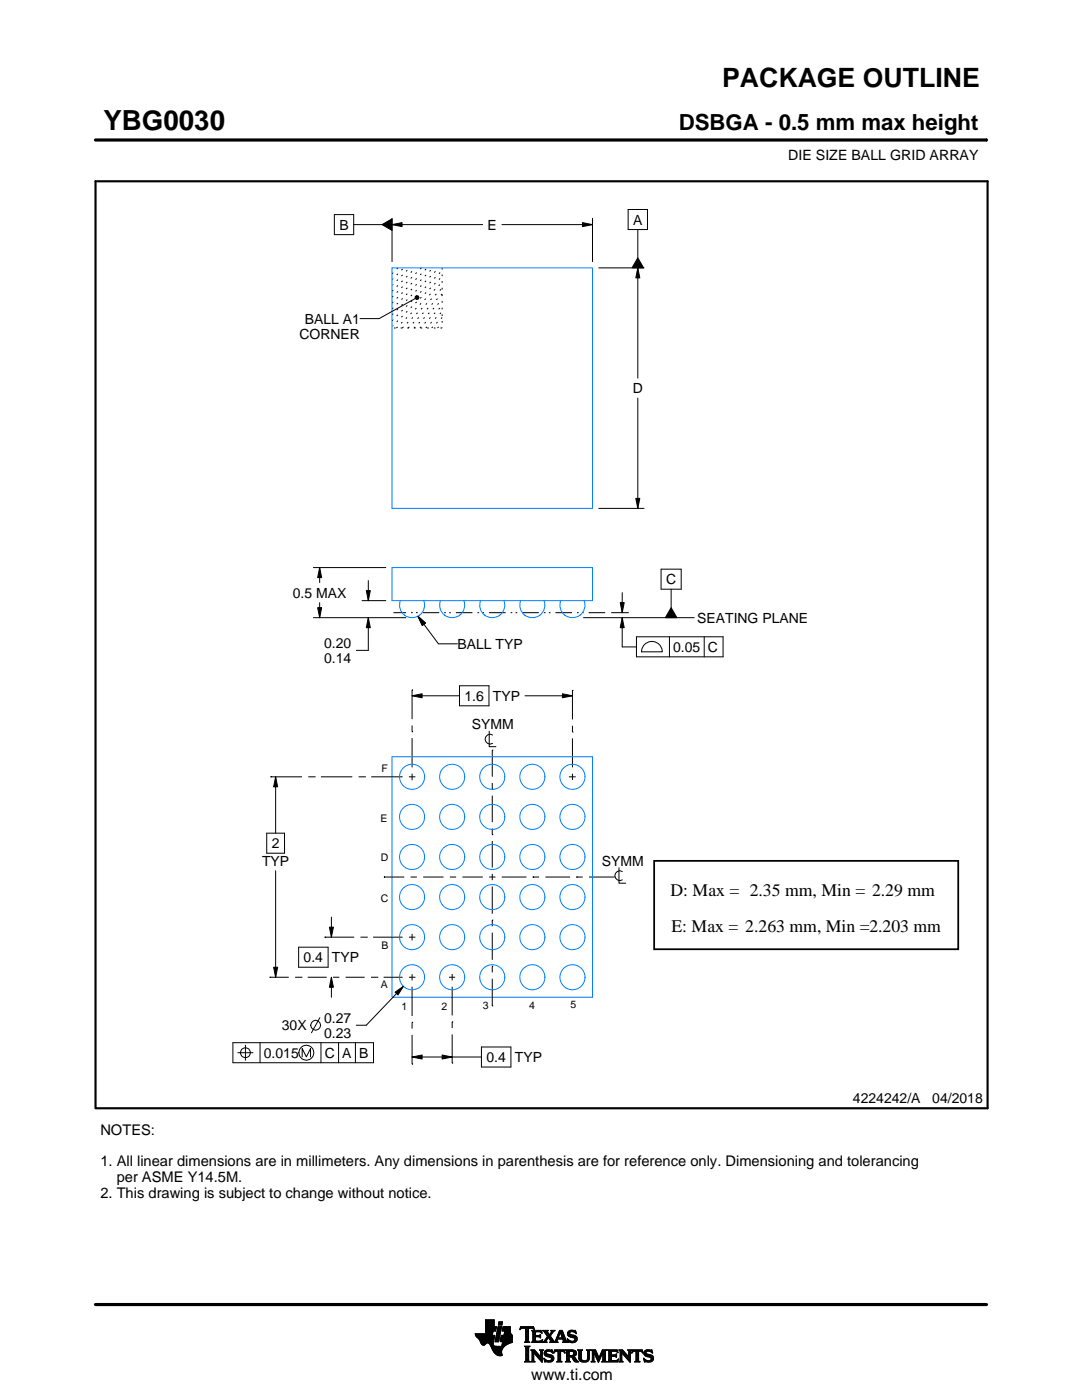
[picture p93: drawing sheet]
<svg xmlns="http://www.w3.org/2000/svg" width="216mm" height="279mm" viewBox="0 0 216 279" stroke-linecap="round" stroke-linejoin="round" font-family="sans-serif">
<defs><g id="words">
<text font-size="5.5" x="20.6" y="26">YBG0030</text>
<text font-size="5.3" x="144.1" y="17.4">PACKAGE OUTLINE</text>
<text font-size="4.4" x="135.4" y="26">DSBGA - 0.5 mm max height</text>
<g font-size="3.5">
<text x="133.8" y="178.9">D: Max = 2.35 mm, Min = 2.29 mm</text>
<text x="134" y="185.9">E: Max = 2.263 mm, Min =2.203 mm</text>
</g>
<text font-size="3.2" x="106" y="275.3">www.ti.com</text>
<g font-size="2.9">
<text x="20" y="226.5">NOTES:</text>
<text x="20" y="232.8">1. All linear dimensions are in millimeters. Any dimensions in parenthesis are for reference only. Dimensioning and tolerancing</text>
<text x="20" y="239.1">2. This drawing is subject to change without notice.</text>
<text x="23.3" y="235.9">per ASME Y14.5M.</text>
</g>
<g font-size="2.8">
<text x="157.3" y="32">DIE SIZE BALL GRID ARRAY</text>
<text x="67.7" y="45.8">B</text>
<text x="97.3" y="45.8">E</text>
<text x="126.3" y="44.8">A</text>
<text x="60.8" y="64.6">BALL A1</text>
<text x="59.8" y="67.6">CORNER</text>
<text x="126.3" y="78.5">D</text>
<text x="58.4" y="119.3">0.5 MAX</text>
<text x="132.9" y="116.6">C</text>
<text x="139.1" y="124.3">SEATING PLANE</text>
<text x="64.7" y="129.3">0.20</text>
<text x="91.3" y="129.5">BALL TYP</text>
<text x="134.3" y="130.1">0.05 C</text>
<text x="64.7" y="132.3">0.14</text>
<text x="92.7" y="139.9">1.6 TYP</text>
<text x="94.2" y="145.5">SYMM</text>
<text x="52.3" y="172.8">TYP</text>
<text x="54.2" y="169.3">2</text>
<text x="120.1" y="172.8">SYMM</text>
<text x="60.6" y="192">0.4 TYP</text>
<text x="56.2" y="205.6">30X</text>
<text x="64.7" y="204.1">0.27</text>
<text x="64.7" y="207.1">0.23</text>
<text x="52.6" y="211.1">0.015</text>
<text x="64.8" y="211.1">C A B</text>
<text x="97.1" y="212">0.4 TYP</text>
<text x="170.2" y="220.2">4224242/A</text>
<text x="186" y="220.2">04/2018</text>
</g>
<g font-size="2.1">
<text x="76.1" y="154">F</text>
<text x="75.9" y="164">E</text>
<text x="76" y="171.8">D</text>
<text x="76" y="180">C</text>
<text x="76.1" y="189.4">B</text>
<text x="76" y="197.2">A</text>
<text x="80.1" y="201.5">1</text>
<text x="88.1" y="201.5">2</text>
<text x="96.3" y="201.3">3</text>
<text x="105.6" y="201.3">4</text>
<text x="113.9" y="201.2">5</text>
</g>
<text font-size=".3" x="101.6" y="28.1">SCALE 6.000</text>
</g></defs>
<g fill="none" stroke="#000" stroke-width=".2">
<path d="M19.1 27.9h177.7M196.8 27.7v.5M66.7 42.8h3.9v4h-3.9zM70.6 44.8h5.6M76.2 44.8l2-1.1v2.3zM78.2 44.8l2-.4v.8zM78.2 43.6v8.6M78.2 44.8h18.1M82.8 59.2l.3-.2 .4 .1 .1 .3-.1 .3-.4 .1-.3-.2zM82.9 59.6l-7.3 4h-3.8M100.2 44.8h18M116.2 44.4l2 .4-2 .4z"/>
<path d="M118.2 43.6v8.6M119.5 53.5h9M125.3 41.8h3.9v4h-3.9zM127.3 53.5l.4 2h-.8zM127.3 45.8v5.7M127.3 53.5v22M127.3 51.5l1.1 2h-2.3zM127.3 79.5v22M126.9 99.5h.8l-.4 2zM62.5 113.3h14.5M63.8 113.3l.4 2h-.8zM63.8 113.3v3"/>
<path d="M72.2 119.9h4.8M73.1 117.9h.8l-.4 2zM73.5 115.9v4M119.5 101.5h9M124.2 118.3v4M131.9 113.6h4v4h-4zM133.9 117.6v3.7M62.5 123.3h18.5M63.4 121.3h.8l-.4 2zM63.8 120.3v3M73.5 123.3l.4 2h-.8zM73.5 123.3v6.5h-2.4"/>
<path d="M82.2 138.9l2-.4v.8zM82.2 137.7h.1M82.2 137.7v5.8M82.2 138.9h9.5M83.4 123l1.5 1.3-.6 .5zM83.4 123l4.1 5.5h3.8M91.7 136.9h5.9v4h-5.9zM104.8 138.9h9.4M112.2 138.5l2 .4-2 .4zM114.2 137.8h.1M114.2 137.8v5.8M116.4 123.3h22.1"/>
<path d="M122 122.3h3.4M123.8 120.3h.8l-.4 2zM124.2 123.3l.4 2h-.8zM124.2 123.3v5.8h2.8M127 127.1h17.3v4h-17.3zM128.4 128.8a2.08 2.08 0 0 1 2.3-.7 2.08 2.08 0 0 1 1.5 2h-4.2l.1-.6zM133.6 127.1v4M133.9 121.3l1.2 2h-2.3zM140.5 127.1v4M54 155h.1M54 155h6.3M55 155l.4 2h-.8z"/>
<path d="M55 155v11.3M61.5 155h1.3M62.8 155h.1M64 155h6.3M71.6 155h1.2M72.8 155h.1M74.1 155h6.2M81.6 155h1.3M82.2 146h.1M82.2 144.8v1.2M82.2 147.3v5.8M82.2 154.4v1.3"/>
<path d="M97.6 145.9v3.1h1.4M98.2 157.5h.1M98.2 149.7h.1M98.2 149.7v5.3M98.2 156.3v1.2M98.2 158.8v5.3M98.3 146.7a.98 .98 0 0 0-1.5 .8 .98 .98 0 0 0 1.5 .9M113.5 155h1.4M114.2 146.1h.1M114.2 144.8v1.3M114.2 147.4v5.7M114.2 154.4v1.3"/>
<path d="M53.2 166.3h3.6v4h-3.6zM55 173.8v21.2M76.6 175h.1M76.6 175h4.1M81.9 175h1.3M84.4 175h4.1M89.8 175h1.2M92.3 175h4M97.6 175h1.3M98.2 166.6h.1M98.2 165.3v1.3M98.2 167.8v5.3"/>
<path d="M98.2 174.4v1.3M98.2 176.9v5.4M100.1 175h4.9M106.3 175h.1M106.3 175h1.3M108.8 175h5M115 175h.1M115 175h1.3M117.5 175h5M122.5 175h.1M123.5 173.2v3.1h1.3M124.2 173.9a.98 .98 0 0 0-1.5 .9 .98 .98 0 0 0 1.5 .8"/>
<path d="M53.8 195h.1M53.8 195h3.8M54.6 193h.8l-.4 2zM58.9 195h1.2M59.6 189h5.9v4h-5.9zM60.1 195h.1M61.4 195h3.8M64.8 187h.1M64.8 187h5.9M65.7 185h.8l-.4 2zM66.1 195l.4 2h-.8zM66.1 183v4"/>
<path d="M66.1 195v4M66.5 195h1.2M69 195h3.8M71.9 187h1.3M73.2 187h.1M74 195h1.3M74.4 187h5.9M75.3 195h.1M76.5 195h3.8M78.8 198l1.7-1.2-1.1 1.8zM80.5 196.8l-7.4 7.8h-2M81.6 195h1.3"/>
<path d="M81.6 187h1.3M82.2 186.4v1.3M82.2 194.4v1.3M82.2 196.9v5.9M89.6 195h1.2M90.2 194.4v1.3M90.2 196.9v5.8M98.2 183.6h.1M98.2 192.8h.1M98.2 183.6v1.3M98.2 186.1v5.5M98.2 192.8v1.3"/>
<path d="M98.2 195.3v5.5M46.5 208.1h28v4h-28zM47.5 210.1h3M49 208.6v3M51.9 208.1v4M60.3 210.9v-1.6l.8 1.6 .9-1.6v1.6M63.8 203.1l-1.6 3M64 208.1v4M67.6 208.1v4M70.9 208.1v4M82.2 211l2-.4v.8zM82.2 204h.1"/>
<path d="M82.2 212.4h.1M82.2 204v1.3M82.2 206.5v5.9M82.2 211h13.9M88.2 210.6l2 .4-2 .4zM90.2 203.9h.1M90.2 212.2h.1M90.2 203.9v1.3M90.2 206.4v5.8M96.1 209h5.8v4h-5.8zM98.2 200.8h.1M94.8 266.2h3.5"/>
<path d="M94.8 266.3h3.5M94.9 266.4h3.3M94.9 266.5h3.8l-.2 1.2M94.9 266.5h3.8M95 266.6h3.7M95 266.7h3.7M95.1 266.8h3.6M95.2 266.9h3.4M95.3 267h3.3M95.4 267.1h3.2M95.5 267.2h3.1M95.6 267.3h3"/>
<path d="M95.7 267.4h2.8M95.7 267.5h2.8M95.8 267.6h2.7M95.8 267.7h2.7M95.9 267.8h2.6M95.9 267.9h2.5M95.9 268h2.5M96 268h1.1M96 268.1h1M96.1 268.2h.8M96.1 268.3h.7M96.2 268.4h.6"/>
<path d="M96.3 268.4h.4M96.9 266.1h1.4M96.9 266h1.4M96.9 265.9h1.4M96.9 265.8h1.5M96.9 265.7h1.5M96.9 264.7l2.2 .1-.2 .9h-.5l-.2 .8M96.9 265.6h2M96.9 265.5h2M96.9 265.4h2M96.9 265.3h2.1M96.9 265.2h2.1"/>
<path d="M96.9 265.1h2.1M96.9 265h2.1M96.9 264.9h2.1M96.9 264.8h2.2M96.9 264.6h1.7M96.9 264.5h1.7M96.9 264.4h1.7M96.9 264.3h1.7M96.9 264.2h1.7M96.9 264.1h1.7M96.9 264h1.7M96.9 263.9h1.7"/>
<path d="M96.9 263.8h1.7M96.9 263.7h1.7M96.9 263.6h1.7M96.9 263.5h1.7M96.9 263.4h1.7M97.5 268h.9M97.6 268.1h.8M97.7 268.2h.7M97.7 268.3h.7M97.8 268.4h.6M97.9 268.5h.6M97.9 268.6h.7"/>
<path d="M98 268.7h1.1M98 268.8h2.6M98 268.8h2.5M98.1 268.9h2.3M98.1 269h2.3M98.1 269.1h2.2M98.2 269.2h2.1M98.2 269.2h2M98.2 269.3h2M98.3 269.4h1.9M98.3 269.5h1.8M98.4 269.6h1.7"/>
<path d="M98.4 268v.4l.3 .2 2 .1M98.5 269.7h1.6M98.5 267.7l-.1 .3M98.5 269.8h1.6M98.6 269.9h1.5M98.6 264.8v-1.4h-1.7v2.8h-2.1l.1 .3 .7 .8 .7 1.1 .3 .1 .6-.5 .4 .1 1 1.8 .8 .6h.8l-.1-1 .8-1M98.6 270h1.5M98.7 270h1.4M98.8 270.1h1.3M98.8 267.7h.7M98.8 267.6h.7M98.8 267.5h.7"/>
<path d="M98.9 270.2h1.2M98.9 267.4h.7M98.9 267.3h.7M98.9 267.2h.7M98.9 267.1h.7M98.9 267h.7M98.9 270.3h1.3M99 266.9h.6M99 266.9h.7M99 266.8h.7M99 266.7h.7M99 266.6h.7"/>
<path d="M99 266.5h.7M99.1 270.4h1.1M99.1 266.4h.7M99.1 266.3h.7M99.1 266.2h.7M99.1 266.1h.7M99.1 266h.7M99.2 265.9h.7M99.2 265.8h.7M99.2 270.4h1M99.2 265.7h.7M99.2 265.6h.7"/>
<path d="M99.2 265.5h.7M99.3 265.4h.6M99.3 265.4h.7M99.3 265.3h.7M99.3 265.2h.7M99.3 265.1h.7M99.3 265h.7M99.4 270.5h.8M99.4 264.9h.7M99.4 264.8h.7M99.4 264.8h.7l-.6 3h-.7zM99.4 264.5l.2-.7h.7l-.2 .7h-.7"/>
<path d="M99.5 264.4h.6M99.5 264.3h.7M99.5 264.2h.7M99.5 264.1h.7M99.5 264h.7M99.5 263.9h.7M99.6 263.8h.7M99.8 270.6h.1M99.8 267.7h2.4M99.8 267.6h2.4M99.8 267.5h2.4M99.9 267.4h2.3"/>
<path d="M99.9 267.3h2.3M99.9 267.2h2.3M99.9 267.1h2.3M99.9 267h2.3M99.9 266.9h2.3M100 266.9h2.2M100 266.8h2.2M100 266.7h2.2M100 266.6h2.2M100 266.5h2.2M100.1 268.6h.7M100.2 268.5h.7"/>
<path d="M100.2 268.4h.8M100.2 268.4h.9M100.2 268.3h1M100.2 268.2h1.2M100.2 265.6h1.6M100.2 268.1h1.4M100.2 265.5h1.6M100.2 268h1.6M100.3 265.4h1.5M100.3 268h1.7M100.3 267.9h1.9M100.3 265.3h1.5"/>
<path d="M100.3 267.8h1.9M100.3 265.2h1.5M100.3 265.1h1.5M100.3 265h1.5M100.4 264.9h1.4M100.4 264.8h1.4M100.6 266.5l.1-.8h-.5l.2-.9h1.4l.1 1.1 .3 .6v1.4l-1.3 .6M100.6 266.4h1.5M100.6 266.3h1.4M100.6 266.2h1.4M100.6 266.1h1.3M100.7 266h1.2"/>
<path d="M100.7 265.9h1.2M100.7 265.8h1.1M100.7 265.7h1.1M102.2 266.5h-2.2l-.2 1.1 .5 .2-.2 .9M103.7 265.3h.1M103.8 265.2h.2M103.8 265h2.8M103.8 264.9h2.7M103.9 264.8h2.6M104.7 267.8h1M104.7 271.8h1.1M104.7 268.7h1"/>
<path d="M104.8 267.7h.7M104.8 271.7h.8M104.9 265.2h.6M104.9 268.9h.6M104.9 267.6h.6M104.9 267.5l-.2 .3M104.9 267.5h.6M104.9 267.4h.6M104.9 267.3h.6M104.9 267.2h.6M104.9 267.1h.6M104.9 267h.6"/>
<path d="M104.9 266.8h.6M104.9 266.7h.6M104.9 266.6h.6M104.9 266.5h.6M104.9 266.4h.6M104.9 266.3h.6M104.9 266.2h.6M104.9 266.1h.6M104.9 265.9h.6M104.9 265.8h.6M104.9 265.7h.6M104.9 265.6h.6"/>
<path d="M104.9 265.5h.6M104.9 265.4h.6M104.9 265.3h.6M104.9 271.5h.6M104.9 269h.6M104.9 271.4h.6M104.9 271.4v-2.4l-.2-.4h1.1l-.3 .4v2.4M104.9 271.4l-.2 .4h1.1l-.3-.4M104.9 271.3h.6M104.9 271.2h.6M104.9 271.1h.6M104.9 271h.6"/>
<path d="M104.9 270.9h.6M104.9 270.8h.6M104.9 270.6h.6M104.9 270.5h.6M104.9 270.4h.6M104.9 270.3h.6M104.9 270.2h.6M104.9 270.1h.6M104.9 270h.6M104.9 269.9h.6M104.9 269.8h.6M104.9 269.6h.6"/>
<path d="M104.9 269.5h.6M104.9 269.4h.6M104.9 269.3h.6M104.9 269.2h.6M104.9 269.1h.6M105.5 267.5l.2 .3M105.5 267.5v-2.3l.7-.1 .4 .3-.1-.6h-2.6l-.1 .6 .4-.3 .7 .1v2.3M105.7 267.8h-1M105.9 271.8h.8M105.9 269.4h.8M106.1 269.5h.7M106.1 267.8h2"/>
<path d="M106.1 271.7h.5M106.2 269.6h.7M106.2 271.5h.3M106.2 265.6h1.8M106.2 269.8h.8M106.2 271.4h.3M106.2 271.4l-.3 .4h.8l-.2-.4M106.2 271.3h.3M106.2 271.2h.3M106.2 271.1h.3M106.2 271h.3M106.2 270.9h.3"/>
<path d="M106.2 270.8h.3M106.2 270.6h.3M106.2 270.5h.3M106.2 270.4h.3M106.2 270.3h.3M106.2 270.2h.3M106.2 270.1h.3M106.2 270h1M106.2 269.9h.9M106.2 269.8v1.6M106.2 269.8l-.3-.4h.8l1.2 1.4M106.3 267.7h1.8"/>
<path d="M106.3 265.7h1.8M106.3 267.6h.6M106.3 265.8h.6M106.3 267.5l-.2 .3M106.3 267.5h.5M106.3 267.4h.5M106.3 267.3h.5M106.3 267.2h.5M106.3 267.1h.5M106.3 267h.5M106.3 266.8h.5M106.3 266.7h1.6"/>
<path d="M106.3 266.6h1.6M106.3 266.5h.5M106.3 266.4h.5M106.3 266.3h.5M106.3 266.2h.5M106.3 266.1h.5M106.3 265.9h.5M106.4 265.2h.2M106.5 270h.1M106.5 270v1.4M106.5 265.3h.1M106.6 270.1h.7"/>
<path d="M106.7 270.2h.7M106.8 270.3h.7M106.8 265.9l.2-.1h.6l.6 .2-.2-.5h-1.9l.2 .3v1.7M106.8 265.9v.6h.8l.3-.2v.7M106.9 270.4h.7M107 270.5h.7M107.1 270.6h.7M107.2 270.8h1M107.3 270.9h.9M107.4 271h.8M107.5 271.1h.7M107.6 271.2h.6"/>
<path d="M107.6 266.5h.3M107.7 271.3h.5M107.7 269.4h.7M107.7 266.8h.2M107.7 267.6h.5M107.8 266.4h.1M107.8 271.4h.4M107.8 267h.1M107.8 265.8h.3M107.8 269.5h.5M107.9 271.5h.3M107.9 269.6h.3"/>
<path d="M107.9 267l-.3-.2h-.8l.1 .8h.9l.5-.2M107.9 269.8h.3M107.9 270.6h.3M107.9 270.5h.3M107.9 270.4h.3M107.9 270.3h.3M107.9 270.2h.3M107.9 270.1h.3M107.9 270h.3M107.9 269.9h.3M107.9 269.8v1M107.9 269.8l-.2-.4h.7l-.2 .4"/>
<path d="M108 271.7h.2M108 265.9h.1M108 267.5h.2M108.1 271.8h.1M108.1 266.1h.1M108.2 267.4h.1M108.2 269.8v2.1l-1.7-1.9M108.2 267.8h.9M108.3 267.4l-.2 .5-2-.1M108.3 265.6h1M108.5 267.7h.5M108.5 271.1l.8 .4h.5l.2-.1-.1-.4-1-.4-.3-.3 .1-.7 .7-.2 .6 .1 .2-.1 .1 .6-.9-.3-.3 .1-.1 .3 1.3 .4 .2 .6"/>
<path d="M108.5 271.1h.1M108.5 265.7h.7M108.5 271.2h.2M108.6 271.3h.2M108.6 270.1h.4M108.6 270h.4M108.6 270.2h.6M108.6 267.6h.4M108.6 271.4h.4M108.6 269.9h.4M108.6 270.3h1M108.6 265.8h.7"/>
<path d="M108.6 271.5h.8M108.6 269.8h.5M108.7 271.7h1.5M108.7 270.4h1.3M108.7 267.5h.3M108.7 271.8h.1M108.7 265.9h.6M108.7 269.6h1.5M108.8 267.4h.3M108.8 270.5h1.5M108.8 266.1h.6M108.8 269.5h1.4"/>
<path d="M108.8 267.3h.4M108.9 266.2h.6M108.9 267.2h.4M108.9 266.3h.6M108.9 270.6h1.5M109 267.1h.3M109 266.4h1M109.1 271.8h.9M109.1 269.4h.7M109.1 267h.9M109.1 266.5h.8M109.1 267.8h-.9"/>
<path d="M109.2 266.8h.8M109.2 266.6h.6M109.2 266.7h.7M109.2 266.7l-.6 .9-.4 .2M109.3 270.8h1.1M109.5 267.1h.6M109.6 267.2h.6M109.7 271.5h.7M109.7 267.3h.6M109.7 267.8l.2-.2-.5-.7-.4 .8 .1 .1M109.7 267.8h1.6M109.7 266.3h.4"/>
<path d="M109.7 267.4h.6M109.8 270.9h.7M109.8 266.2h.3M109.8 266.6l.9 1.2 1-2.3h.5l.8 2.1 .3 .2M109.8 267.5h.6M109.9 266.1h.3M109.9 269.8h.4M109.9 267.6h.6M109.9 267.7h.7M109.9 271.4h.5M109.9 265.9h.4M110 271h.5"/>
<path d="M110 265.6h.7M110 265.9l-.4 .5-.4-.6 .2-.3h-1.1l.9 1.2M110 265.9l.1-.2-.2-.2h.8l-.9 1.1M110 271.3h.5M110 265.8h.4M110 271.1h.5M110 271.2h.5M110.1 269.4h.1M110.1 265.7h.4M110.1 269.9h.2M110.2 270h.1M110.5 270h.1"/>
<path d="M110.5 269.9h.2M110.5 271.1l-.2 .5-.8 .3-.6-.2-.2 .1-.2-.7M110.5 269.8h.3M110.6 269.6h2.1M110.6 269.5h2M110.6 269.4h2M110.7 267.7h.5M110.8 267.6h.4M110.9 267.5h.3M110.9 267.4h.3M111 267.3h.3M111 267.2h1.8"/>
<path d="M111 267.1h1.8M111.1 267h.3M111.1 271.8h1M111.1 266.8h.4M111.2 266.7h.3M111.2 267.5l.1-.2h1l.1 .2M111.2 267.5v.3h.1M111.2 266.6h.3M111.3 266.5h.3M111.3 271.7h.6M111.3 266.4h.3M111.3 271.5h.6"/>
<path d="M111.3 267.8h-1.6M111.3 269.8h.6M111.4 266.3h.3M111.4 271.4h.5M111.4 271.4l-.1-1.7h-.4l-.4 .4 .2-.7h1.9l.1 .7-.3-.4h-.5v1.7M111.4 270.5h.5M111.4 270.4h.5M111.4 270.3h.5M111.4 270.2h.5M111.4 270.1h.5M111.4 270h.5M111.4 269.9h.5"/>
<path d="M111.4 271.4l-.3 .4h1l-.2-.4M111.4 271.3h.5M111.4 271.2h.5M111.4 271.1h.5M111.4 271h.5M111.4 270.9h.5M111.4 270.8h.5M111.4 270.6h.5M111.4 266.2h.3M111.4 266.1h.4M111.5 265.9h.9M111.5 265.8h.8"/>
<path d="M111.6 265.7h.7M111.6 265.6h.6M111.8 265.9l.4 1.1h-.8zM111.9 266.1h.5M111.9 266.2h.5M111.9 266.3h.6M112 266.4h.5M112 266.5h.6M112.1 266.6h.5M112.1 266.7h.6M112.1 266.8h.6M112.2 267h.5"/>
<path d="M112.2 267.8h1.1M112.3 267.3h.6M112.3 267.4h.6M112.4 267.5h.6M112.4 267.5v.3h-.2M112.4 269.8h.3M112.4 267.6h.6M112.4 267.7h.7M112.6 269.9h.1M112.6 270h.2M112.8 271.8h1M112.8 269.4h1.6"/>
<path d="M113 269.5h1.7M113 271.7h.7M113 269.6h1.9M113 271.5h.6M113 269.8h.6M113 271.4h.6M113 271.4l-.2 .4h1l-.2-.4M113 271.3h.6M113 271.2h.6M113 271.1h.6M113 271h.6M113 270.9h.6"/>
<path d="M113 270.8h1.5M113 270.6h1.6M113 270.5h1.8M113 270.4h.6M113 270.3h.6M113 270.2h.6M113 270.1h.6M113 270h.6M113 269.9h.6M113 269.8v1.6M113 269.8l-.2-.4h1.4l.6 .2 .2 .3v.4l-.2 .3-.4 .1M113.2 267.3h.2"/>
<path d="M113.2 267.4h.3M113.2 266.2h.5M113.2 266.3h.6M113.2 266.1h.5M113.3 267.5h.3M113.3 267.8h-1.1M113.3 266.4h.9M113.3 265.9h.4M113.3 267.6h.6M113.3 266.5h1.3M113.3 267.7h1.6M113.3 265.8h.5"/>
<path d="M113.3 267.8h.2M113.4 266.6h1.5M113.4 265.7h1.5M113.4 265.7l.5-.2 .7 .1 .2-.1 .1 .7-.7-.4h-.4l-.1 .3 .1 .2 .9 .2 .4 .3 .1 .5-.3 .5-.6 .2-.7-.2-.2 .1-.2-.7 .9 .5 .5-.1 .1-.3-.2-.3-1.1-.4-.2-.4zM113.5 266.7h1.5M113.5 265.6h1.4M113.6 271.4v-.6h.4l.7 1h.8M113.6 269.9l.1-.2 .7 .2v.4l-.4 .2M113.6 269.9v.6M113.7 267.8h1.1M113.8 266.8h1.3M113.8 265.5h.6"/>
<path d="M114 268h.4M114.1 270.9h.6M114.2 271h.6M114.2 271.1h.7M114.3 271.2h.6M114.3 267h.8M114.3 269.8h.7M114.3 270.4h.6M114.4 271.3h.6M114.4 270.7l1.1 1.1M114.4 270.7h.1M114.4 271.4h.7"/>
<path d="M114.4 269.9h.6M114.4 270.3h.6M114.5 267.6h.5M114.5 270.2h.5M114.5 270h.5M114.5 265.8h.4M114.5 270.1h.5M114.5 271.5h.7M114.6 271.7h.7M114.6 267.1h.6M114.6 267.5h.5M114.7 267.2h.5"/>
<path d="M114.7 267.4h.5M114.7 265.9h.3M114.7 267.3h.5M114.7 271.8h.8M114.8 266.1h.2M114.9 266.2h.1M115.3 269.4h.9M115.4 269.5h.7M115.5 269.6h.5M115.5 269.8h.5M115.5 269.8v1.4l.4 .5 .6 .2 .7-.1 .3-.3 .1-.5M115.5 271h.5"/>
<path d="M115.5 270.9h.5M115.5 270.8h.5M115.5 270.6h.5M115.5 270.5h.5M115.5 270.4h.5M115.5 270.3h.5M115.5 270.2h.5M115.5 270.1h.5M115.5 270h.5M115.5 269.9h.5M115.5 269.8l-.2-.4h.9l-.2 .4M115.5 271.1h.5"/>
<path d="M115.5 271.2h.5M115.5 271.3h.6M115.6 271.4h.6M115.7 271.5h.8M115.8 271.7h1.5M116 271l.2 .4 .5 .2 .4-.2 .2-.4M116 269.8v1.2M116 271.8h1.1M116.8 271.5h.6M117 269.4h.8M117.1 271.4h.4M117.2 269.5h.5"/>
<path d="M117.2 271.3h.4M117.2 269.6h.4M117.2 271.2h.4M117.2 271.1h.4M117.3 269.8h.3M117.3 271h.3M117.3 270.9h.3M117.3 270.8h.3M117.3 270.6h.3M117.3 270.5h.3M117.3 270.4h.3M117.3 270.3h.3"/>
<path d="M117.3 270.2h.3M117.3 270.1h.3M117.3 270h.3M117.3 269.9h.3M117.6 269.8l.2-.4h-.8l.2 .3 .1 1.3M117.6 269.8v1.2M118 271.8h.7M118 269.4h.8M118.1 269.5h.8M118.1 271.7h.5M118.2 269.6h.7M118.2 271.5h.3"/>
<path d="M118.2 269.8h.8M118.2 271.4h.3M118.2 269.8l-.2-.4h.8l.7 1.6 .7-1.6h.9l-.3 .4M118.2 271.4l-.2 .4h.7l-.2-.4M118.2 271.3h.3M118.2 271.2h.3M118.2 271.1h.3M118.2 271h.3M118.2 270.9h.3M118.2 270.8h.3M118.2 270.6h.3M118.2 270.5h.3"/>
<path d="M118.2 270.4h.3M118.2 270.3h.3M118.2 270.2h.3M118.2 270.1h.3M118.2 270h.9M118.2 269.9h.8M118.2 269.8v1.6M118.6 270.1h.5M118.6 270.2h.6M118.7 270.3h.5M118.7 270.4h.6M118.8 270.5h.5"/>
<path d="M118.8 270.6h.6M118.9 270.8h.5M118.9 270.9h.6M119 271h.8M119 271.1h.8M119.1 271.2h.6M119.1 271.3h.6M119.2 271.4h.4M119.2 271.5h.4M119.3 271.7h.2M119.3 271.8h.2M119.6 270.9h.3"/>
<path d="M119.6 270.8h.3M119.7 270.6h.3M119.7 270.5h.3M119.8 270.4h.3M119.8 270.3h.3M119.9 270.2h.3M119.9 270.1h.3M120 270h.8M120 269.9h.8M120 269.8h.8M120.1 271.8h1M120.1 269.6h.7"/>
<path d="M120.1 269.5h.8M120.2 269.4h.9M120.2 271.7h.7M120.3 271.5h.5M120.3 271.4h.5M120.3 271.4l-.2 .4h1l-.3-.4M120.3 271.4v-1.5l-.9 2-.9-2v1.5M120.3 271.3h.5M120.3 271.2h.5M120.3 271.1h.5M120.3 271h.5M120.3 270.9h.5"/>
<path d="M120.3 270.8h.5M120.3 270.6h.5M120.3 270.5h.5M120.3 270.4h.5M120.3 270.3h.5M120.3 270.2h.5M120.3 270.1h.5M120.8 269.8v1.6M121.2 271.8h2M121.2 269.4h1.9M121.4 269.5h1.8M121.4 271.7h1.9"/>
<path d="M121.5 269.6h1.7M121.5 271.5h1.8M121.5 269.8h.5M121.5 271.4h.5M121.5 269.8l-.3-.4h1.9l.2 .6M121.5 269.9h.5M121.5 269.8v1.6M121.5 271.3h.5M121.5 271.2h.5M121.5 271.1h.5M121.5 271h.5M121.5 270.9h.5"/>
<path d="M121.5 270.8h.5M121.5 270.6h1.5M121.5 270.5h1.5M121.5 270.4h1.5M121.5 270.3h.5M121.5 270.2h.5M121.5 270.1h.5M121.5 270h.5M122.6 270.4l.4-.2v.7l-.2-.2h-.8v.7l.2 .1M122.9 270.8h.1M122.9 270.3h.1M123 269.8h.3"/>
<path d="M123.1 271.4h.3M123.2 269.9h.1M123.3 270h.1M123.3 270l-.4-.3h-.8l-.1 .7M123.3 271.3h.1M123.4 271.2h.1M123.4 271.2l-.2 .6h-2l.3-.4M123.4 271.2l-.3 .3h-.4M123.5 271.8h.8M123.5 269.4h.7M123.6 269.5h.7M123.7 271.7h.5"/>
<path d="M123.7 269.6h.7M123.7 271.5h.4M123.7 269.8h.8M123.7 271.4h.4M123.7 271.4l-.2 .4h.8l-.2-.4M123.7 271.3h.4M123.7 271.2h.4M123.7 271.1h.4M123.7 271h.4M123.7 270.9h.4M123.7 270.8h.4M123.7 270.6h.4"/>
<path d="M123.7 270.5h.4M123.7 270.4h.4M123.7 270.3h.4M123.7 270.2h.4M123.7 270.1h.4M123.7 270h1M123.7 269.9h.9M123.7 269.8v1.6M123.7 269.8l-.2-.4h.7l1.2 1.4 .1-1M124.1 270v1.4M124.1 270h.1M124.2 270.1h.6"/>
<path d="M124.2 270.2h.7M124.3 270.3h.7M124.4 270.4h.7M124.5 270.5h.7M124.6 270.6h.7M124.7 270.8h1.1M124.8 270.9h1M124.9 271h.9M125 271.1h.8M125.1 271.2h.7M125.2 271.3h.6M125.2 269.4h.8"/>
<path d="M125.3 271.4h.5M125.4 269.5h.5M125.4 271.5h.4M125.4 269.6h.4M125.5 269.8h.3M125.5 269.8l-.3-.4h.8l-.2 .4M125.5 270.4h.3M125.5 270.3h.3M125.5 270.2h.3M125.5 270.1h.3M125.5 270h.3M125.5 269.9h.3"/>
<path d="M125.5 270.6h.3M125.5 270.5h.3M125.5 271.7h.3M125.6 271.8h.2M125.8 269.8v2.1l-1.7-1.9M126 270h.1M126.1 269.9h.1M126.1 269.8h.3M126.1 269.6h2.1M126.2 269.5h2M126.2 269.4h2M126.6 271.8h1.1"/>
<path d="M126.9 271.7h.6M126.9 271.5h.5M126.9 269.8h.5M126.9 271.4h.5M126.9 271.4v-1.7h-.5l-.3 .4 .1-.7h1.9l.2 .7-.4-.4h-.5v1.7M126.9 270.5h.5M126.9 270.4h.5M126.9 270.3h.5M126.9 270.2h.5M126.9 270.1h.5M126.9 270h.5M126.9 269.9h.5"/>
<path d="M126.9 271.4l-.3 .4h1.1l-.3-.4M126.9 271.3h.5M126.9 271.2h.5M126.9 271.1h.5M126.9 271h.5M126.9 270.9h.5M126.9 270.8h.5M126.9 270.6h.5M128 269.8h.3M128.1 269.9h.2M128.2 270h.1M128.4 271.1h.1"/>
<path d="M128.4 271.2h.2M128.5 271.3h.2M128.5 270.1h.4M128.5 270h.4M128.5 270.2h.6M128.5 271.4h.4M128.5 269.9h.4M128.5 270.3h1M128.5 271.5h.8M128.5 269.8h.5M128.6 271.7h1.5M128.6 270.4h1.3"/>
<path d="M128.6 271.8h.1M128.6 269.6h1.5M128.7 270.5h1.5M128.7 269.5h1.4M128.8 270.6h1.5M128.9 271.8h1M129 269.4h.7M129.1 270.8l-.6-.4 .1-.7 .5-.3 .8 .1 .2-.1 .1 .7-.8-.4-.4 .1-.1 .2 1.3 .5 .2 .6M129.1 270.8l.7 .2v.4l-.6 .1-.8-.4M129.2 270.8h1.1M129.6 271.5h.7M129.6 270.9h.8"/>
<path d="M129.8 269.8h.4M129.8 271.4h.5M129.9 271h.5M129.9 271.3h.5M129.9 271.1h.5M129.9 271.2h.5M129.9 269.4h.2M130 269.9h.2M130.1 270h.1M130.4 271.1l-.3 .5-.7 .3-.6-.2-.2 .1-.2-.7"/>
<circle cx="49" cy="210.1" r=".99"/>
<circle cx="61.1" cy="210.1" r="1.49"/>
<circle cx="63" cy="204.6" r=".98"/>
</g>
<g fill="#000">
<path d="M76.2 44.8l2-1.1v2.3zM78.2 44.8l2-.4v.8zM82.8 59.2l.3-.2 .4 .1 .1 .3-.1 .3-.4 .1-.3-.2zM116.2 44.4l2 .4-2 .4zM127.3 53.5l.4 2h-.8zM127.3 51.5l1.1 2h-2.3zM63.8 113.3l.4 2h-.8zM73.1 117.9h.8l-.4 2zM126.9 99.5h.8l-.4 2zM63.4 121.3h.8l-.4 2zM73.5 123.3l.4 2h-.8zM82.2 138.9l2-.4v.8z"/>
<path d="M83.4 123l1.5 1.3-.6 .5zM112.2 138.5l2 .4-2 .4zM123.8 120.3h.8l-.4 2zM124.2 123.3l.4 2h-.8zM133.9 121.3l1.2 2h-2.3zM55 155l.4 2h-.8zM54.6 193h.8l-.4 2zM66.1 195l.4 2h-.8zM65.7 185h.8l-.4 2zM78.8 198l1.7-1.2-1.1 1.8zM82.2 211l2-.4v.8zM88.2 210.6l2 .4-2 .4z"/>
</g>
<path d="M19.1 36.2h178v185h-178z" fill="none" stroke="#000" stroke-width=".43"/>
<path d="M19 27.9h177.8M19 260.3h177.8" fill="none" stroke="#000" stroke-width=".63"/>
<g fill="none" stroke="#000" stroke-width=".2" stroke-dasharray=".3 1" stroke-linecap="butt">
<path d="M78.2 54.6l1.2-1.1M78.2 55.8l2.4-2.3M78.2 57l3.5-3.5M78.2 58.1l4.7-4.6M78.2 59.3l5.9-5.8M88.2 53.5v12M78.2 60.5l7-7M78.2 61.7l8.2-8.2M78.2 62.8l9.4-9.3M78.2 64l10-10M78.2 65.2l10-10M79.1 65.5l9.1-9.2"/>
<path d="M80.3 65.5l7.9-8M81.4 65.5l6.8-6.8M82.6 65.5l5.6-5.6M83.8 65.5l4.4-4.5M85 65.5l3.2-3.3M86.1 65.5l2.1-2.1M87.3 65.5l.9-1M88.2 65.5h-10"/>
</g>
<g fill="none" stroke="#0080ff" stroke-width=".2">
<path d="M78.2 53.5h40v48h-40zM78.2 113.3h40v6.6h-40zM79.9 119.9a2.5 2.5 0 0 0 2.3 3.4 2.5 2.5 0 0 0 2.4-3.4M87.9 119.9a2.5 2.5 0 0 0 2.3 3.4 2.5 2.5 0 0 0 2.4-3.4M95.9 119.9a2.5 2.5 0 0 0 2.3 3.4 2.5 2.5 0 0 0 2.4-3.4M103.9 119.9a2.5 2.5 0 0 0 2.3 3.4 2.5 2.5 0 0 0 2.4-3.4M111.9 119.9a2.5 2.5 0 0 0 2.3 3.4 2.5 2.5 0 0 0 2.4-3.4M78.2 151h40v48h-40z"/>
<circle cx="82.2" cy="155" r="2.5"/>
<circle cx="90.2" cy="155" r="2.5"/>
<circle cx="98.2" cy="155" r="2.5"/>
<circle cx="106.2" cy="155" r="2.5"/>
<circle cx="114.2" cy="155" r="2.5"/>
<circle cx="82.2" cy="179" r="2.5"/>
<circle cx="82.2" cy="171" r="2.5"/>
<circle cx="82.2" cy="163" r="2.5"/>
<circle cx="90.2" cy="163" r="2.5"/>
<circle cx="90.2" cy="179" r="2.5"/>
<circle cx="90.2" cy="171" r="2.5"/>
<circle cx="98.2" cy="171" r="2.5"/>
<circle cx="98.2" cy="163" r="2.5"/>
<circle cx="98.2" cy="179" r="2.5"/>
<circle cx="106.2" cy="179" r="2.5"/>
<circle cx="106.2" cy="171" r="2.5"/>
<circle cx="106.2" cy="163" r="2.5"/>
<circle cx="114.2" cy="171" r="2.5"/>
<circle cx="114.2" cy="179" r="2.5"/>
<circle cx="114.2" cy="163" r="2.5"/>
<circle cx="82.2" cy="187" r="2.5"/>
<circle cx="82.2" cy="195" r="2.5"/>
<circle cx="90.2" cy="187" r="2.5"/>
<circle cx="90.2" cy="195" r="2.5"/>
<circle cx="98.2" cy="187" r="2.5"/>
<circle cx="98.2" cy="195" r="2.5"/>
<circle cx="106.2" cy="187" r="2.5"/>
<circle cx="106.2" cy="195" r="2.5"/>
<circle cx="114.2" cy="187" r="2.5"/>
<circle cx="114.2" cy="195" r="2.5"/>
</g>
<path d="M120.8 122.3h-42.3" fill="none" stroke="#000" stroke-width=".2" stroke-dasharray="3.3 1 .3 .7 .3 1" stroke-linecap="butt"/>
<path d="M130.5 171.8h60.7v17.6h-60.7z" fill="none" stroke="#000" stroke-width=".35"/>
<use href="#words"/>
</svg>
